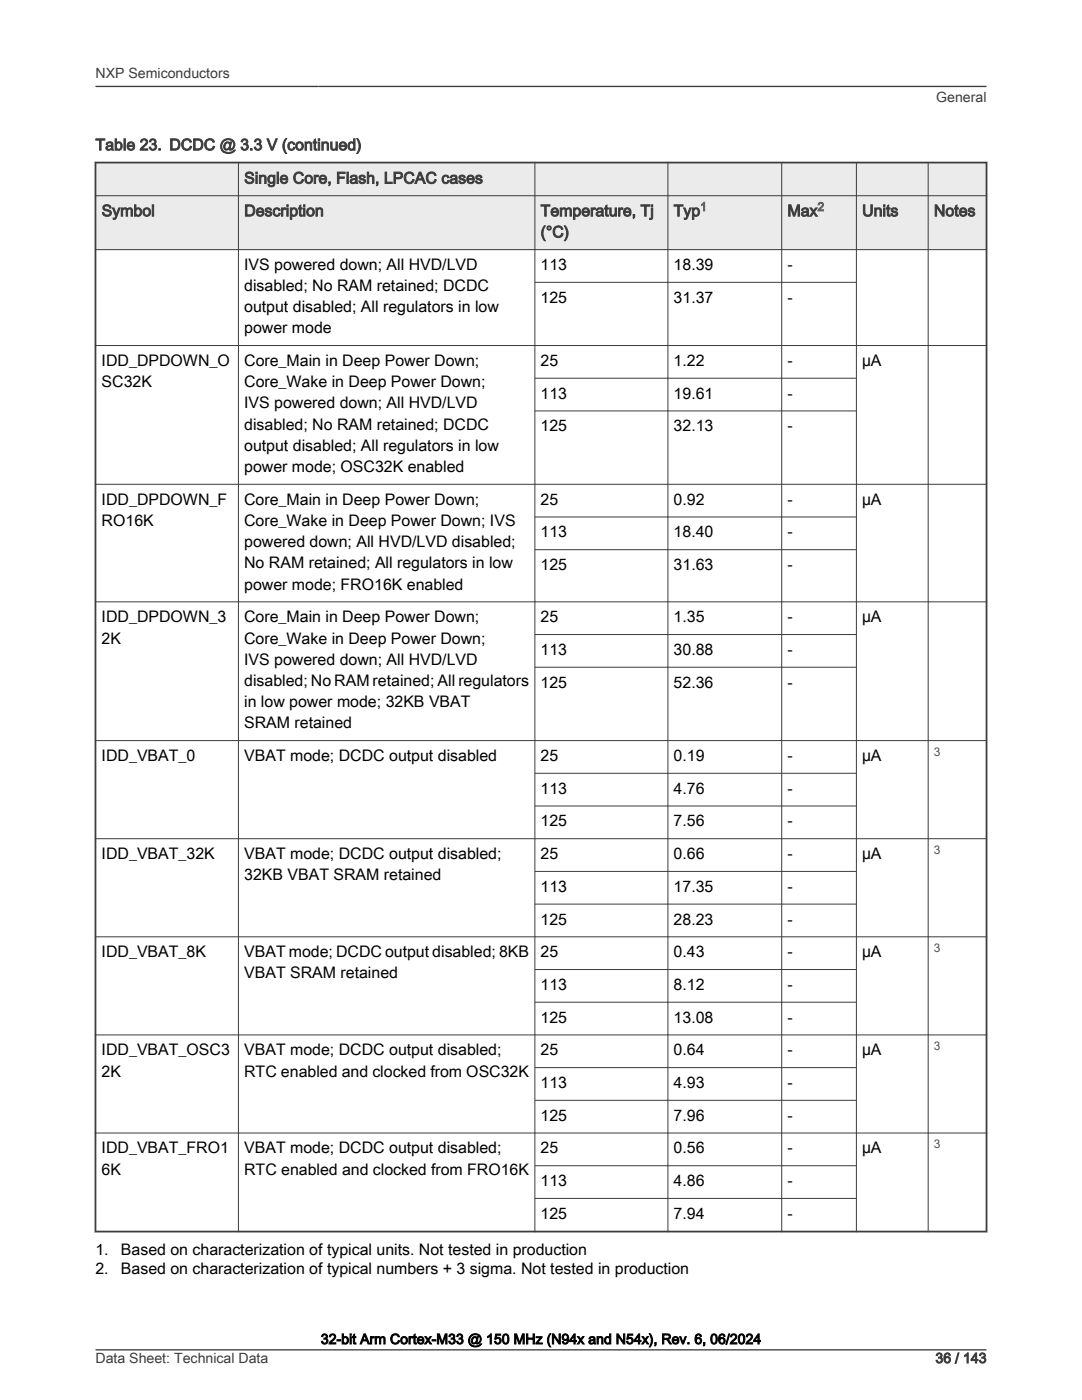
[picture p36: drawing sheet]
<svg xmlns="http://www.w3.org/2000/svg" width="216mm" height="279mm" viewBox="0 0 216 279" stroke-linecap="round" stroke-linejoin="round" font-family="sans-serif">
<defs><g id="words">
<g font-size="3.2" fill="#3c3c3c">
<text x="19" y="30">Table 23. DCDC @ 3.3 V (continued)</text>
<text x="48.7" y="36.6">Single Core, Flash, LPCAC cases</text>
<text x="20.3" y="43.1">Symbol</text>
<text x="48.7" y="43.1">Description</text>
<text x="107.9" y="43.1">Temperature, Tj</text>
<text x="107.9" y="47.4">(°C)</text>
<text x="134.4" y="43.1">Typ</text>
<text x="157.1" y="43.1">Max</text>
<text x="172" y="43.1">Units</text>
<text x="186.4" y="43.1">Notes</text>
</g>
<g font-size="3.2">
<text x="48.7" y="53.8">IVS powered down; All HVD/LVD</text>
<text x="107.9" y="53.9">113</text>
<text x="134.4" y="53.9">18.39</text>
<text x="157.1" y="53.9">-</text>
<text x="48.7" y="58">disabled; No RAM retained; DCDC</text>
<text x="48.7" y="62.3">output disabled; All regulators in low</text>
<text x="107.9" y="60.4">125</text>
<text x="134.4" y="60.4">31.37</text>
<text x="157.1" y="60.4">-</text>
<text x="48.7" y="66.5">power mode</text>
<text x="20.3" y="73">IDD_DPDOWN_O</text>
<text x="20.3" y="77.3">SC32K</text>
<text x="48.7" y="73">Core_Main in Deep Power Down;</text>
<text x="48.7" y="77.3">Core_Wake in Deep Power Down;</text>
<text x="107.9" y="73">25</text>
<text x="134.4" y="73">1.22</text>
<text x="157.1" y="73">-</text>
<text x="172" y="73">µA</text>
<text x="48.7" y="81.5">IVS powered down; All HVD/LVD</text>
<text x="107.9" y="79.6">113</text>
<text x="134.4" y="79.6">19.61</text>
<text x="157.1" y="79.6">-</text>
<text x="48.7" y="85.7">disabled; No RAM retained; DCDC</text>
<text x="48.7" y="90">output disabled; All regulators in low</text>
<text x="107.9" y="86.1">125</text>
<text x="134.4" y="86.1">32.13</text>
<text x="157.1" y="86.1">-</text>
<text x="48.7" y="94.2">power mode; OSC32K enabled</text>
<text x="20.3" y="100.7">IDD_DPDOWN_F</text>
<text x="48.7" y="100.7">Core_Main in Deep Power Down;</text>
<text x="107.9" y="100.7">25</text>
<text x="134.4" y="100.7">0.92</text>
<text x="157.1" y="100.7">-</text>
<text x="172" y="100.7">µA</text>
<text x="20.3" y="105">RO16K</text>
<text x="48.7" y="105">Core_Wake in Deep Power Down; IVS</text>
<text x="107.9" y="107.3">113</text>
<text x="134.4" y="107.3">18.40</text>
<text x="157.1" y="107.3">-</text>
<text x="48.7" y="109.2">powered down; All HVD/LVD disabled;</text>
<text x="48.7" y="113.4">No RAM retained; All regulators in low</text>
<text x="107.9" y="113.8">125</text>
<text x="134.4" y="113.8">31.63</text>
<text x="157.1" y="113.8">-</text>
<text x="48.7" y="117.7">power mode; FRO16K enabled</text>
<text x="20.3" y="124.2">IDD_DPDOWN_3</text>
<text x="48.7" y="124.2">Core_Main in Deep Power Down;</text>
<text x="107.9" y="124.2">25</text>
<text x="134.4" y="124.2">1.35</text>
<text x="157.1" y="124.2">-</text>
<text x="172" y="124.2">µA</text>
<text x="20.3" y="128.4">2K</text>
<text x="48.7" y="128.4">Core_Wake in Deep Power Down;</text>
<text x="107.9" y="130.7">113</text>
<text x="134.4" y="130.7">30.88</text>
<text x="157.1" y="130.7">-</text>
<text x="48.7" y="132.7">IVS powered down; All HVD/LVD</text>
<text x="48.7" y="136.9">disabled; No RAM retained; All regulators</text>
<text x="107.9" y="137.2">125</text>
<text x="134.4" y="137.2">52.36</text>
<text x="157.1" y="137.2">-</text>
<text x="48.7" y="141.1">in low power mode; 32KB VBAT</text>
<text x="48.7" y="145.4">SRAM retained</text>
<text x="20.3" y="151.9">IDD_VBAT_0</text>
<text x="48.7" y="151.9">VBAT mode; DCDC output disabled</text>
<text x="107.9" y="151.9">25</text>
<text x="134.4" y="151.9">0.19</text>
<text x="157.1" y="151.9">-</text>
<text x="172" y="151.9">µA</text>
<text x="107.9" y="158.4">113</text>
<text x="134.4" y="158.4">4.76</text>
<text x="157.1" y="158.4">-</text>
<text x="107.9" y="164.9">125</text>
<text x="134.4" y="164.9">7.56</text>
<text x="157.1" y="164.9">-</text>
<text x="20.3" y="171.5">IDD_VBAT_32K</text>
<text x="48.7" y="171.5">VBAT mode; DCDC output disabled;</text>
<text x="107.9" y="171.5">25</text>
<text x="134.4" y="171.5">0.66</text>
<text x="157.1" y="171.5">-</text>
<text x="172" y="171.5">µA</text>
<text x="48.7" y="175.7">32KB VBAT SRAM retained</text>
<text x="107.9" y="178">113</text>
<text x="134.4" y="178">17.35</text>
<text x="157.1" y="178">-</text>
<text x="107.9" y="184.5">125</text>
<text x="134.4" y="184.5">28.23</text>
<text x="157.1" y="184.5">-</text>
<text x="20.3" y="191">IDD_VBAT_8K</text>
<text x="48.7" y="191">VBAT mode; DCDC output disabled; 8KB</text>
<text x="107.9" y="191">25</text>
<text x="134.4" y="191">0.43</text>
<text x="157.1" y="191">-</text>
<text x="172" y="191">µA</text>
<text x="48.7" y="195.3">VBAT SRAM retained</text>
<text x="107.9" y="197.6">113</text>
<text x="134.4" y="197.6">8.12</text>
<text x="157.1" y="197.6">-</text>
<text x="107.9" y="204.1">125</text>
<text x="134.4" y="204.1">13.08</text>
<text x="157.1" y="204.1">-</text>
<text x="20.3" y="210.6">IDD_VBAT_OSC3</text>
<text x="20.3" y="214.9">2K</text>
<text x="48.7" y="210.6">VBAT mode; DCDC output disabled;</text>
<text x="48.7" y="214.9">RTC enabled and clocked from OSC32K</text>
<text x="107.9" y="210.6">25</text>
<text x="134.4" y="210.6">0.64</text>
<text x="157.1" y="210.6">-</text>
<text x="172" y="210.6">µA</text>
<text x="107.9" y="217.2">113</text>
<text x="134.4" y="217.2">4.93</text>
<text x="157.1" y="217.2">-</text>
<text x="107.9" y="223.7">125</text>
<text x="134.4" y="223.7">7.96</text>
<text x="157.1" y="223.7">-</text>
<text x="20.3" y="230.2">IDD_VBAT_FRO1</text>
<text x="48.7" y="230.2">VBAT mode; DCDC output disabled;</text>
<text x="107.9" y="230.2">25</text>
<text x="134.4" y="230.2">0.56</text>
<text x="157.1" y="230.2">-</text>
<text x="172" y="230.2">µA</text>
<text x="20.3" y="234.4">6K</text>
<text x="48.7" y="234.4">RTC enabled and clocked from FRO16K</text>
<text x="107.9" y="236.7">113</text>
<text x="134.4" y="236.7">4.86</text>
<text x="157.1" y="236.7">-</text>
<text x="107.9" y="243.3">125</text>
<text x="134.4" y="243.3">7.94</text>
<text x="157.1" y="243.3">-</text>
<text x="19" y="250.5">1.</text>
<text x="24.1" y="250.5">Based on characterization of typical units. Not tested in production</text>
<text x="19" y="254.3">2.</text>
<text x="24.1" y="254.3">Based on characterization of typical numbers + 3 sigma. Not tested in production</text>
</g>
<g font-size="2.8" fill="#3c3c3c">
<text x="19" y="15.6">NXP Semiconductors</text>
<text x="186.8" y="20.4">General</text>
<text x="19" y="272">Data Sheet: Technical Data</text>
<text x="186.7" y="272">36 / 143</text>
</g>
<text font-size="2.8" x="64" y="268.2">32-bit Arm Cortex-M33 @ 150 MHz (N94x and N54x), Rev. 6, 06/2024</text>
<g font-size="2.4" fill="#00f">
<text x="139.7" y="42.1">1</text>
<text x="163.1" y="42.1">2</text>
<text x="186.4" y="150.8">3</text>
<text x="186.4" y="170.4">3</text>
<text x="186.4" y="190">3</text>
<text x="186.4" y="209.6">3</text>
<text x="186.4" y="229.1">3</text>
</g>
</g></defs>
<g fill="#ebebeb">
<path d="M19 32.4h177.8v6.7h-177.8z" fill-rule="evenodd"/>
<path d="M19 39.1h177.8v10.7h-177.8z" fill-rule="evenodd"/>
</g>
<path d="M18.9 32.4h178.1M19 32.3v213.7M196.9 32.3v213.7M18.9 245.8h178.1" fill="none" stroke="#3c3c3c" stroke-width=".35"/>
<g fill="none" stroke="#3c3c3c" stroke-width=".2">
<path d="M18.9 39.1h178.1M47.6 32.3v213.7M106.7 32.3v213.7M133.3 32.3v213.7M156 32.3v213.7M170.9 32.3v213.7M185.2 32.3v213.7M18.9 49.8h178.1M106.7 56.3h64.3M18.9 69h178.1M106.7 75.5h64.3M18.9 96.7h178.1"/>
<path d="M106.7 82h64.3M106.7 103.2h64.3M106.7 109.7h64.3M18.9 120.1h178.1M106.7 126.6h64.3M106.7 133.2h64.3M18.9 147.8h178.1M106.7 154.3h64.3M18.9 167.4h178.1M106.7 160.9h64.3M106.7 173.9h64.3M18.9 187h178.1"/>
<path d="M106.7 180.4h64.3M106.7 193.5h64.3M18.9 206.5h178.1M106.7 200h64.3M106.7 213.1h64.3M106.7 219.6h64.3M18.9 226.1h178.1M106.7 232.6h64.3M106.7 239.2h64.3"/>
</g>
<path d="M19 17.3h177.8M19.1 269.4h177.7" fill="none" stroke="#3c3c3c" stroke-width=".26"/>
<use href="#words"/>
</svg>
